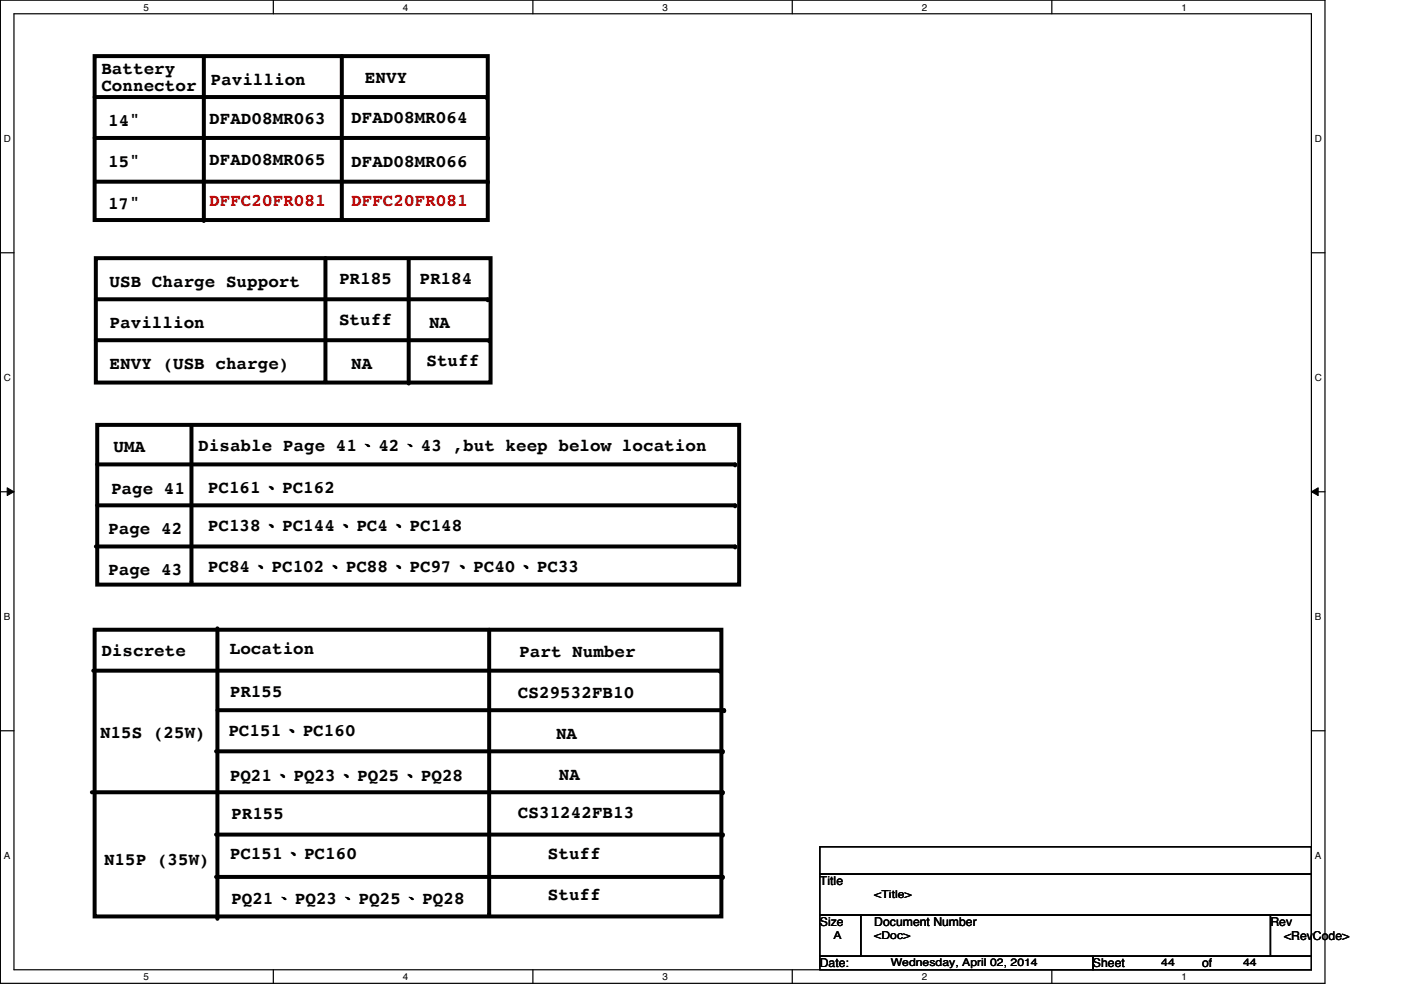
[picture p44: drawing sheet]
<svg xmlns="http://www.w3.org/2000/svg" width="297mm" height="210mm" viewBox="0 0 297 210" stroke-linecap="round" stroke-linejoin="round" font-family="sans-serif">
<defs><g id="words">
<g font-size="3.7">
<text x="21.5" y="15.7">Battery</text>
<text x="44.7" y="17.9">Pavillion</text>
<text x="77.4" y="17.7">ENVY</text>
<text x="21.5" y="19.4">Connector</text>
<text x="22.9" y="26.7">14&quot;</text>
<text x="44.4" y="26.4">DFAD08MR063</text>
<text x="74.5" y="26.1">DFAD08MR064</text>
<text x="22.9" y="35.3">15&quot;</text>
<text x="44.4" y="35.1">DFAD08MR065</text>
<text x="74.5" y="35.3">DFAD08MR066</text>
<text x="22.9" y="44.3">17&quot;</text>
<text x="23.2" y="60.8">USB Charge Support</text>
<text x="71.9" y="60.2">PR185</text>
<text x="88.9" y="60.2">PR184</text>
<text x="23.2" y="69.5">Pavillion</text>
<text x="71.9" y="68.9">Stuff</text>
<text x="91" y="69.5">NA</text>
<text x="90.4" y="77.6">Stuff</text>
<text x="23.2" y="78.2">ENVY (USB charge)</text>
<text x="74.5" y="78.2">NA</text>
<text x="24.1" y="95.8">UMA</text>
<text x="42" y="95.6">Disable Page 41、42、43 ,but keep below location</text>
<text x="23.5" y="104.8">Page 41</text>
<text x="44.1" y="104.6">PC161、PC162</text>
<text x="22.9" y="113.2">Page 42</text>
<text x="44.1" y="112.6">PC138、PC144、PC4、PC148</text>
<text x="22.9" y="121.9">Page 43</text>
<text x="44.1" y="121.3">PC84、PC102、PC88、PC97、PC40、PC33</text>
<text x="21.5" y="139">Discrete</text>
<text x="48.7" y="138.7">Location</text>
<text x="110.1" y="139.3">Part Number</text>
<text x="48.7" y="147.7">PR155</text>
<text x="109.8" y="148">CS29532FB10</text>
<text x="21.2" y="156.4">N15S (25W)</text>
<text x="48.4" y="156.1">PC151、PC160</text>
<text x="117.9" y="156.7">NA</text>
<text x="48.7" y="165.7">PQ21、PQ23、PQ25、PQ28</text>
<text x="118.5" y="165.4">NA</text>
<text x="49" y="173.7">PR155</text>
<text x="109.8" y="173.5">CS31242FB13</text>
<text x="22.1" y="183.3">N15P (35W)</text>
<text x="48.7" y="182.2">PC151、PC160</text>
<text x="116.2" y="182.2">Stuff</text>
<text x="49" y="191.7">PQ21、PQ23、PQ25、PQ28</text>
<text x="116.2" y="190.8">Stuff</text>
</g>
<g font-size="3.7" fill="#f00">
<text x="44.4" y="43.7">DFFC20FR081</text>
<text x="74.5" y="43.7">DFFC20FR081</text>
</g>
<g font-size="2.6">
<text x="173.8" y="187.7">Title</text>
<text x="173.8" y="196.3">Size</text>
<text x="185.4" y="196.3">Document Number</text>
<text x="269.4" y="196.3">Rev</text>
<text x="272.2" y="199.3">&lt;RevCode&gt;</text>
<text x="173.8" y="205.1">Date:</text>
<text x="231.7" y="205.1">Sheet</text>
<text x="254.9" y="205.1">of</text>
</g>
<g font-size="2.3">
<text x="185.4" y="190.3">&lt;Title&gt;</text>
<text x="176.7" y="199">A</text>
<text x="185.4" y="199">&lt;Doc&gt;</text>
<text x="188.8" y="204.8">Wednesday, April 02, 2014</text>
<text x="246.2" y="204.8">44</text>
<text x="263.6" y="204.8">44</text>
</g>
<g font-size="2.1">
<text x="30.4" y="2.2">5</text>
<text x="85.4" y="2.2">4</text>
<text x="140.5" y="2.2">3</text>
<text x="195.4" y="2.2">2</text>
<text x="250.5" y="2.2">1</text>
<text x=".8" y="30.1">D</text>
<text x="278.8" y="30.1">D</text>
<text x=".8" y="80.8">C</text>
<text x="278.8" y="80.8">C</text>
<text x=".8" y="131.5">B</text>
<text x="278.8" y="131.5">B</text>
<text x=".8" y="182.2">A</text>
<text x="278.8" y="182.2">A</text>
<text x="30.4" y="207.8">5</text>
<text x="85.4" y="207.8">4</text>
<text x="140.5" y="207.8">3</text>
<text x="195.4" y="207.8">2</text>
<text x="250.5" y="207.8">1</text>
</g>
</g></defs>
<path d="M.1 0h280.8v208.5h-280.8zM3 2.9h275v202.7h-275z" fill="none" stroke="#000" stroke-width=".25"/>
<g fill="#fff">
<path d="M30.4 .3h1.2v2.4h-1.2z"/>
<path d="M30.4 205.9h1.2v2.3h-1.2z"/>
</g>
<path d="M58 0v2.9M58 205.6v2.9" fill="none" stroke="#000" stroke-width=".25"/>
<g fill="#fff">
<path d="M85.4 .3h1.2v2.4h-1.2z"/>
<path d="M85.4 205.9h1.2v2.3h-1.2z"/>
</g>
<path d="M113 0v2.9M113 205.6v2.9" fill="none" stroke="#000" stroke-width=".25"/>
<g fill="#fff">
<path d="M140.5 .3h1.1v2.4h-1.1z"/>
<path d="M140.5 205.9h1.1v2.3h-1.1z"/>
</g>
<path d="M168 0v2.9M168 205.6v2.9" fill="none" stroke="#000" stroke-width=".25"/>
<g fill="#fff">
<path d="M195.4 .3h1.2v2.4h-1.2z"/>
<path d="M195.4 205.9h1.2v2.3h-1.2z"/>
</g>
<path d="M223 0v2.9M223 205.6v2.9" fill="none" stroke="#000" stroke-width=".25"/>
<g fill="#fff">
<path d="M250.5 .3h1.1v2.4h-1.1z"/>
<path d="M250.5 205.9h1.1v2.3h-1.1z"/>
<path d="M.8 28.2h1.5v2.4h-1.5z"/>
<path d="M278.8 28.2h1.4v2.4h-1.4z"/>
<path d="M.8 78.9h1.5v2.3h-1.5z"/>
<path d="M278.8 78.9h1.4v2.3h-1.4z"/>
</g>
<path d="M.1 53.6h2.9M278 53.6h2.9" fill="none" stroke="#000" stroke-width=".25"/>
<g fill="#fff">
<path d="M.8 129.6h1.4v2.3h-1.4z"/>
<path d="M278.8 129.6h1.3v2.3h-1.3z"/>
</g>
<path d="M.1 104.3h2.9M278 104.3h2.9" fill="none" stroke="#000" stroke-width=".25"/>
<path d="M1.5 103.4l1.5 .9-1.5 .8zM278 104.3l1.5-.9v1.7z" fill="#000"/>
<path d="M1.5 103.4l1.5 .9-1.5 .8zM278 104.3l1.5-.9v1.7z" fill="none" stroke="#000" stroke-width=".21"/>
<g fill="#fff">
<path d="M.8 180.3h1.4v2.3h-1.4z"/>
<path d="M278.8 180.3h1.3v2.3h-1.3z"/>
</g>
<path d="M.1 154.9h2.9M278 154.9h2.9M173.8 179.5h104.2v5.8h-104.2zM173.8 185.3h104.2v8.7h-104.2zM173.8 194h8.7v8.7h-8.7zM182.5 194h86.9v8.7h-86.9zM269.4 194h8.6v8.7h-8.6zM173.8 202.7h57.9v2.9h-57.9zM231.7 202.7h46.3v2.9h-46.3z" fill="none" stroke="#000" stroke-width=".25"/>
<g fill="none" stroke="#000" stroke-width=".85">
<path d="M20.1 11.9h83.3v34.8h-83.3zM43.2 12.2v34.5M72.5 11.9v34.5M20.1 20.6h83.1M20.1 29.3h83.3M20.3 38.5h83.1M20.3 54.7h83.7v26.4h-83.7zM69 54.7v26.1M86.7 55v26.1M20.3 63.5h83.1M20.3 72.1h83.4M20.6 90.1h136.1v33.9h-136.1z"/>
<path d="M20.6 98.5h135.3M40.6 90.4v33M20.3 115.9h135.6M20.6 107.1h135.3M20.1 133.5h132.8v60.8h-132.8zM46.1 133.2v61.4M103.7 133.5v60.3M19.8 142.2h132.9M45.8 159.3h107.4M46.1 150.6h107.4M19.5 168h133.7M45.8 177h107.4"/>
<path d="M45.8 185.9h107.4"/>
</g>
<g fill="#000">
<circle cx="103.2" cy="20.6" r=".42"/>
<circle cx="103.4" cy="38.5" r=".42"/>
<circle cx="103.4" cy="29.3" r=".42"/>
<circle cx="43.2" cy="46.7" r=".42"/>
<circle cx="72.5" cy="46.4" r=".42"/>
<circle cx="103.4" cy="63.5" r=".42"/>
<circle cx="103.7" cy="72.1" r=".42"/>
<circle cx="69" cy="80.8" r=".42"/>
<circle cx="86.7" cy="81.1" r=".42"/>
<circle cx="155.9" cy="98.5" r=".42"/>
<circle cx="155.9" cy="115.9" r=".42"/>
<circle cx="155.9" cy="107.1" r=".42"/>
<circle cx="40.6" cy="123.4" r=".42"/>
<circle cx="152.7" cy="142.2" r=".42"/>
<circle cx="153.2" cy="159.3" r=".42"/>
<circle cx="153.5" cy="150.6" r=".42"/>
<circle cx="153.2" cy="168" r=".42"/>
<circle cx="153.2" cy="177" r=".42"/>
<circle cx="46.1" cy="194.6" r=".42"/>
<circle cx="103.7" cy="193.8" r=".42"/>
<circle cx="153.2" cy="185.9" r=".42"/>
</g>
<use href="#words"/>
</svg>
